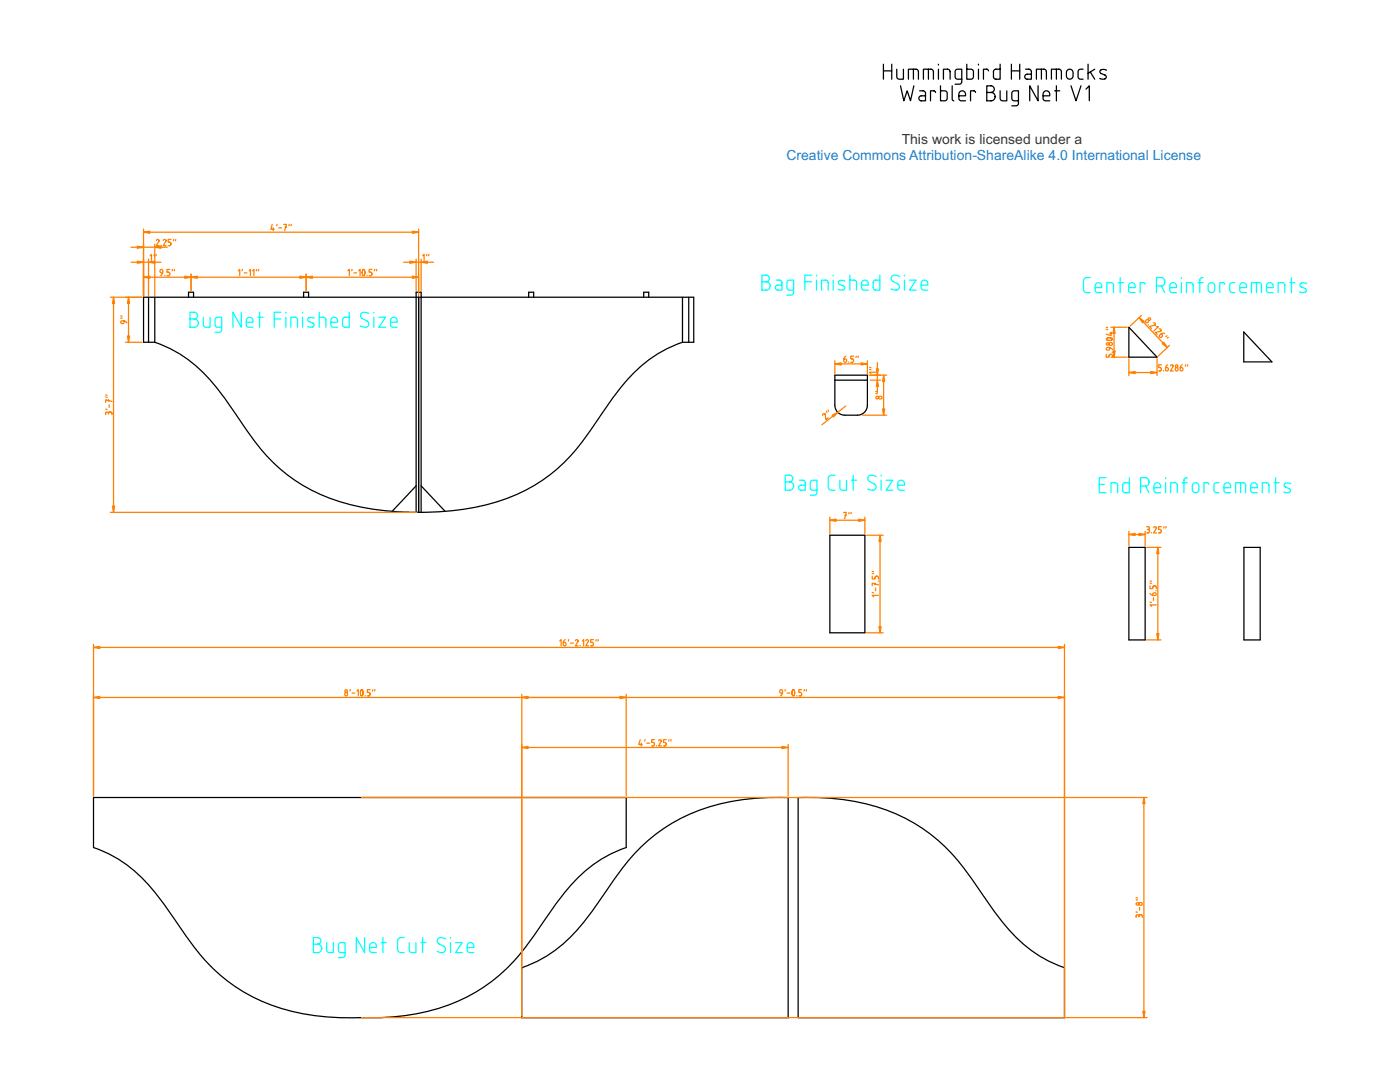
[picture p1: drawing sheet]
<svg xmlns="http://www.w3.org/2000/svg" width="279mm" height="216mm" viewBox="0 0 279 216" stroke-linecap="round" stroke-linejoin="round" font-family="sans-serif">
<defs><g id="words">
<text font-size="2.8" fill="#373737" x="179.9" y="28.8">This work is licensed under a</text>
<text font-size="2.8" fill="#1982d1" x="157" y="31.9">Creative Commons Attribution-ShareAlike 4.0 International License</text>
</g></defs>
<g fill="none" stroke="#000" stroke-width=".25">
<path d="M176.3 12.8v3M176.3 14.1h1.7M178 12.8v3M179 13.8v1.5v.3l.5 .2h.8v-2M179.7 17.1l.7 3 .6-2 .7 2 .7-3M181.3 15.8v-2h1.5l.4 .3 .1 1.7M182.3 13.8v2M183.5 18.1l1 .1 .2 .4v1.5h-.8a.5 .5 0 0 1-.5-.5 .5 .5 0 0 1 .5-.5h.8M184.3 15.8v-2h1.5l.4 .3 .1 1.7M185.3 13.8v2M186.7 18.5l-.2-.3-.8-.1v2M187.3 12.8v.2"/>
<path d="M187.3 13.8v2M187.7 17.1v3l1.1-.1 .2-.4v-1.2l-.5-.3h-.8M188.3 15.8v-2h.8l.4 .3 .1 1.7M190 17.1v2.7l.4 .3M191.4 19.1h1.3a.7 .7 0 0 0-.5-.9 .7 .7 0 0 0-.8 .6v.8l.2 .4 1.1 .1M191.9 15.8h-.8l-.4-.2-.1-1.3 .3-.4 1-.1v2.5l-.2 .4-1.1 .1M192.9 12.8v3l1.1-.1 .3-.4-.1-1.2-.4-.3h-.9M194.7 18.5l-.2-.3-.8-.1v2M195.3 12.8v.2M195.3 13.8v2M196.9 17.1h.9a.67 .67 0 0 1 .6 .7 .67 .67 0 0 1-.6 .7 .83 .83 0 0 1 .8 .8 .83 .83 0 0 1-.8 .8h-.9zM196.9 18.5h.9"/>
<path d="M197.3 14.1l-.2-.2-.8-.1v2M199.6 12.8v3l-1.1-.1-.2-.4v-1.2l.5-.3h.8M199.6 18.1v1.5l.2 .4 .3 .1h.8v-2M201.8 14.1h1.7M201.8 12.8v3M203.5 12.8v3M204.7 13.8l.9 .1 .2 .4v1.5h-.8a.5 .5 0 0 1-.5-.5 .5 .5 0 0 1 .5-.5h.8M206.8 15.8v-2h1.5l.5 .3v1.7M207.2 17.1v3l-1.7-3v3M207.8 13.8v2M208.2 19.1h1.3a.7 .7 0 0 0-.5-.9 .7 .7 0 0 0-.8 .6v.8l.2 .4 1.1 .1M209.8 15.8v-2h1.5l.5 .3v1.7"/>
<path d="M210.5 18.1h1M210.8 13.8v2M210.8 17.1v3M213 14a.67 .67 0 0 1 .7-.1 .67 .67 0 0 1 .5 .6v.6a.67 .67 0 0 1-.7 .7 .67 .67 0 0 1-.7-.7v-.6zM213.7 17.1l1 3 1-3M216.2 13.8l-.8 .1-.2 .4v1.3l.5 .2h.5M216.7 17.8l.7-.7v3M217.1 12.8v3M217.6 14.4l.9 1.4M218.5 13.8l-1.4 .8M220.8 14l-.8-.1-.5 .2 .1 .5 .9 .4a.47 .47 0 0 1 .2 .6 .47 .47 0 0 1-.6 .2l-.6-.1M203.3 20.1h-.9l-.4-.2-.1-1.3 .3-.4 1.1-.1v2.5l-.3 .4-1.1 .1"/>
<path d="M166.6 74.9h6.5v6.2l-.3 .8-.5 .6-1 .3h-2.9l-.8-.2-.6-.6-.4-1zM166.6 75.9h6.5M172.6 106.8h-7v19.5h7"/>
</g>
<g fill="none" stroke="#0ff" stroke-width=".25">
<path d="M152.1 56.2h.8a.83 .83 0 0 1 .8 .9 .83 .83 0 0 1-.8 .8h-.8v-3h.8a.67 .67 0 0 1 .7 .7 .67 .67 0 0 1-.7 .6M154.9 55.9l.9 .1 .2 .4v1.5h-.8a.5 .5 0 0 1-.5-.5 .5 .5 0 0 1 .5-.5h.8M158.4 57.9h-.9l-.4-.3-.1-1.2 .3-.4 1.1-.1v2.5l-.3 .4-1.1 .1M160.6 56.2h1.4M162 54.9h-1.4v3M163 54.9v.2M163 55.9v2M164 57.9v-2h.8l.4 .2 .1 1.8M166.3 54.9v.2M166.3 55.9v2M167.3 57.7l1 .1M168.6 56.1l-.8-.1-.4 .1-.1 .3 .1 .3 1.1 .5 .1 .4-.3 .2"/>
<path d="M169.6 55.9h.8l.5 .2v1.8M169.6 54.9v3M171.9 56.9h1.4a.7 .7 0 0 0-.5-1 .7 .7 0 0 0-.9 .7l.1 1 .4 .3h.9M175.6 54.9v3l-1.1-.1-.2-.4v-1.3l.5-.2h.8M179.5 55.1a1.01 1.01 0 0 0-1.7 .5l.2 .4 1.1 .6a.73 .73 0 0 1 .3 1.1 .73 .73 0 0 1-1.1 .1l-.5-.1M180.5 54.9v.2M180.5 55.9v2M181.5 55.9h1.3l-1.3 2h1.3M183.8 56.9h1.4a.7 .7 0 0 0-.5-1 .7 .7 0 0 0-.9 .7l.1 1 .4 .3h.9M217.6 55.4h-.7a.67 .67 0 0 0-.7 .7v1.6a.67 .67 0 0 0 .7 .7h.7M218.6 57.4h1.3a.7 .7 0 0 0-.5-1 .7 .7 0 0 0-.8 .7v1l.5 .3h.8M220.9 58.4v-2h.8l.5 .2v1.8"/>
<path d="M223.2 56.4h1M223.6 55.4v3M225.2 57.4h1.3a.7 .7 0 0 0-.4-1 .7 .7 0 0 0-.9 .7v.8l.3 .4 1 .1M228.5 56.7l-.1-.3h-.9v2M230.8 57.1h1M231.8 57.1a.85 .85 0 0 0 .7-.9 .85 .85 0 0 0-.7-.8h-1v3M231.8 57.1l.7 1.3M233.5 57.4h1.3a.7 .7 0 0 0-.5-1 .7 .7 0 0 0-.8 .7v.8l.2 .4 1.1 .1M235.8 55.4v.2M235.8 56.4v2M236.8 58.4v-2h.8l.4 .2 .1 1.8M239.1 56.4h1"/>
<path d="M240.1 55.4a.54 .54 0 0 0-.7 .5v2.5M241.3 56.6a.67 .67 0 0 1 .7-.2 .67 .67 0 0 1 .4 .7v.6a.67 .67 0 0 1-.6 .7 .67 .67 0 0 1-.7-.7v-.6zM244.4 56.7l-.1-.3h-.9v2M246.4 56.4l-.7 .1-.3 .4 .1 1.2 .4 .3h.5M247.4 57.4h1.4a.7 .7 0 0 0-.5-1 .7 .7 0 0 0-.9 .7v.8l.3 .4 1.1 .1M249.8 58.4v-2h1.5l.4 .2 .1 1.8M250.8 56.4v2M252.8 57.4h1.3a.7 .7 0 0 0-.5-1 .7 .7 0 0 0-.8 .7v1l.5 .3h.8M255.1 58.4v-2h.8l.4 .2 .1 1.8M257.4 56.4h1M257.7 55.4v3M260.7 56.6l-.8-.1-.4 .2v.5l1 .4a.47 .47 0 0 1 .1 .6 .47 .47 0 0 1-.6 .2l-.6-.2"/>
<path d="M37.9 62.3h.9a.67 .67 0 0 1 .6 .7 .67 .67 0 0 1-.6 .6 .83 .83 0 0 1 .8 .9 .83 .83 0 0 1-.8 .8h-.9zM37.9 63.6h.9M40.6 63.3v1.5l.2 .4 .3 .1h.8v-2M44.2 65.3h-.8l-.4-.2-.1-1.3 .3-.4 1-.1v2.5l-.2 .4-1.1 .1M48.2 62.3v3l-1.7-3v3M49.1 64.3h1.4a.7 .7 0 0 0-.5-1 .7 .7 0 0 0-.9 .7v.8l.3 .4 1.1 .1M51.5 63.3h1M51.8 62.3v3M54.7 63.6h1.4M56.1 62.3h-1.4v3M57.1 62.3v.2M57.1 63.3v2"/>
<path d="M58.1 65.3v-2h.8l.4 .3 .1 1.7M60.4 62.3v.2M60.4 63.3v2M62.7 63.5l-.8-.1-.5 .2 .1 .5 .9 .4a.47 .47 0 0 1 .2 .6 .47 .47 0 0 1-.6 .2l-.6-.1M63.7 63.3h.8l.5 .3v1.7M63.7 62.3v3M66 64.3h1.4a.7 .7 0 0 0-.5-1 .7 .7 0 0 0-.9 .7v.8l.3 .4 1.1 .1M69.7 62.3v3l-1.1-.1-.2-.4v-1.2l.5-.3h.8M73.6 62.5a1.01 1.01 0 0 0-1.7 .5l.2 .4 1.1 .6a.73 .73 0 0 1 .3 1.1 .73 .73 0 0 1-1.1 .1l-.5-.1M74.6 62.3v.2M74.6 63.3v2M75.6 63.3h1.3l-1.3 2h1.3"/>
<path d="M77.9 64.3h1.4a.7 .7 0 0 0-.5-1 .7 .7 0 0 0-.9 .7v.8l.3 .4 1.1 .1M156.7 94.8h.8a.67 .67 0 0 1 .7 .7 .67 .67 0 0 1-.6 .7 .83 .83 0 0 1 .8 .8 .83 .83 0 0 1-.8 .8h-.9zM156.7 96.2h.9M159.5 95.8l1 .1 .2 .4v1.5h-.8a.5 .5 0 0 1-.5-.5 .5 .5 0 0 1 .5-.5h.8M163 97.8h-.8l-.4-.2-.1-1.3 .3-.4 1-.1v2.5l-.2 .4-1.1 .1M166.6 94.8h-.7a.67 .67 0 0 0-.6 .7v1.7a.67 .67 0 0 0 .6 .6h.7M167.6 95.8v1.5l.3 .5h.2h.8v-2M169.9 95.8h1M170.3 94.8v3M174.8 95.1a1.01 1.01 0 0 0-1.6 .4l.2 .4 1.1 .7a.73 .73 0 0 1 .2 1 .73 .73 0 0 1-1 .2l-.5-.2M175.8 94.8v.2M175.8 95.8v2"/>
<path d="M176.8 95.8h1.4l-1.4 2h1.4M179.2 96.8h1.3a.7 .7 0 0 0-.5-.9 .7 .7 0 0 0-.8 .6v.8l.2 .5h1.1M219.4 96.7h1M220.7 95.3h-1.3v3h1.3M221.7 98.3v-2h.9l.4 .3 .1 1.7M225.4 95.3v3l-1.1-.1-.2-.4v-1.2l.5-.3h.8M227.6 97h1M228.6 97a.85 .85 0 0 0 .7-.8 .85 .85 0 0 0-.7-.9h-1v3M228.6 97l.7 1.3M230.3 97.3h1.3a.7 .7 0 0 0-.4-.9 .7 .7 0 0 0-.9 .6l.1 1.1 .4 .2h.8M232.6 95.3v.2M232.6 96.3v2"/>
<path d="M233.6 98.3v-2h.9l.4 .3v1.7M235.9 96.3h1M236.9 95.3a.54 .54 0 0 0-.6 .5v2.5M238.1 96.5a.67 .67 0 0 1 .8-.1 .67 .67 0 0 1 .4 .6v.7a.67 .67 0 0 1-.7 .6 .67 .67 0 0 1-.7-.6v-.7zM241.3 96.7l-.2-.3-.8-.1v2M243.3 96.3l-.8 .1-.2 .4v1.3l.5 .2h.5M244.3 97.3h1.3a.7 .7 0 0 0-.5-.9 .7 .7 0 0 0-.8 .6v1.1l.5 .2h.8M246.6 98.3v-2h1.5l.4 .3 .1 1.7M247.6 96.3v2M249.6 97.3h1.3a.7 .7 0 0 0-.4-.9 .7 .7 0 0 0-.9 .6v.8l.2 .4 1.1 .1M251.9 98.3v-2h.9l.4 .3 .1 1.7M254.2 96.3h1"/>
<path d="M254.6 95.3v3M257.6 96.5l-.9-.1-.4 .2 .1 .5 .9 .4a.47 .47 0 0 1 .2 .6 .47 .47 0 0 1-.6 .2l-.7-.1M62.5 188.4h.9a.83 .83 0 0 1 .8 .8 .83 .83 0 0 1-.8 .9h-.9v-3h.9a.67 .67 0 0 1 .6 .6 .67 .67 0 0 1-.6 .7M65.2 188.1v1.5l.3 .4 .2 .1h.8v-2M68.9 190.1h-.9l-.4-.3-.1-1.2 .3-.5h1.1v2.5l-.3 .4-1.1 .1M72.8 187.1v3l-1.7-3v3M73.8 189.1h1.3a.7 .7 0 0 0-.5-1 .7 .7 0 0 0-.8 .6v1.1l.5 .3h.8M76.1 188.1h1M76.4 187.1v3M80.7 187.1h-.7a.67 .67 0 0 0-.7 .6v1.7a.67 .67 0 0 0 .7 .7h.7M81.7 188.1v1.5l.2 .4 .3 .1h.8v-2M84 188.1h1"/>
<path d="M84.3 187.1v3M88.9 187.3a1.01 1.01 0 0 0-1.7 .4l.2 .5 1.1 .6a.73 .73 0 0 1 .3 1.1 .73 .73 0 0 1-1.1 .1l-.5-.2M89.9 187.1v.1M89.9 188.1v2M90.9 188.1h1.3l-1.3 2h1.3M93.2 189.1h1.4a.7 .7 0 0 0-.5-1 .7 .7 0 0 0-.9 .6l.1 1.1 .4 .3h.9"/>
</g>
<path d="M166.6 72.6h6.5" fill="none" stroke="#ff7f00" stroke-width=".25"/>
<path d="M166.6 72.6l1.3-.2v.4z" fill="#ff7f00"/>
<path d="M166.6 72.6l1.3-.2v.4z" fill="#ff7f00" stroke="#ff7f00" stroke-width=".25"/>
<path d="M171.9 72.4l1.2 .2-1.2 .2z" fill="#ff7f00"/>
<path d="M171.9 72.4l1.2 .2-1.2 .2z" fill="#ff7f00" stroke="#ff7f00" stroke-width=".25"/>
<path d="M166.6 72v2.5M168.8 71.1a.74 .74 0 0 0-.1 1.2l.2-.1v-.5l-.5-.1M169.4 72.2v.1M170.3 71.1h-.5v.5h.4l.1 .3-.1 .4h-.4M170.9 71.1l-.1 .2M171.3 71.1l-.1 .2M173.1 72v2.5M175.1 72.4v6" fill="none" stroke="#ff7f00" stroke-width=".25"/>
<path d="M174.9 73.6h.4l-.2 1.3z" fill="#ff7f00"/>
<path d="M174.9 73.6h.4l-.2 1.3z" fill="#ff7f00" stroke="#ff7f00" stroke-width=".25"/>
<path d="M175.1 75.9l.2 1.2h-.4z" fill="#ff7f00"/>
<path d="M175.1 75.9l.2 1.2h-.4z" fill="#ff7f00" stroke="#ff7f00" stroke-width=".25"/>
<path d="M173.5 73.7l.3 .1M173.5 73.3l.3 .1M173.7 74.9h2M173.7 75.9h2M174.8 74.3h-1.3l.3 .2M176.3 74.9v7.9" fill="none" stroke="#ff7f00" stroke-width=".25"/>
<path d="M176.3 74.9l.3 1.2h-.5z" fill="#ff7f00"/>
<path d="M176.3 74.9l.3 1.2h-.5z" fill="#ff7f00" stroke="#ff7f00" stroke-width=".25"/>
<path d="M176.1 81.6h.5l-.3 1.2z" fill="#ff7f00"/>
<path d="M176.1 81.6h.5l-.3 1.2z" fill="#ff7f00" stroke="#ff7f00" stroke-width=".25"/>
<g fill="none" stroke="#ff7f00" stroke-width=".25">
<path d="M173.4 74.9h3.6M174.8 78.5l.3 .1M174.8 78.1l.3 .1M172.2 82.8h4.8M165.6 103.8h7"/>
<circle cx="175.1" cy="79.3" r=".25"/>
<circle cx="175.7" cy="79.3" r=".32"/>
</g>
<path d="M172.6 106.8v19.5" fill="none" stroke="#000" stroke-width=".25"/>
<path d="M165.6 103.8l1.3-.2v.4z" fill="#ff7f00"/>
<path d="M165.6 103.8l1.3-.2v.4z" fill="#ff7f00" stroke="#ff7f00" stroke-width=".25"/>
<path d="M171.4 103.6l1.2 .2-1.2 .2z" fill="#ff7f00"/>
<path d="M171.4 103.6l1.2 .2-1.2 .2z" fill="#ff7f00" stroke="#ff7f00" stroke-width=".25"/>
<path d="M165.6 103.2v3.3M168.3 102.2h.6l-.3 1.3M168.6 102.8h.3M169.5 102.2l-.1 .3M169.9 102.2l-.1 .3M172.6 103.2v3.3M175.6 106.8v19.5" fill="none" stroke="#ff7f00" stroke-width=".25"/>
<path d="M175.6 106.8l.2 1.2h-.4z" fill="#ff7f00"/>
<path d="M175.6 106.8l.2 1.2h-.4z" fill="#ff7f00" stroke="#ff7f00" stroke-width=".25"/>
<path d="M175.4 125h.4l-.2 1.3z" fill="#ff7f00"/>
<path d="M175.4 125h.4l-.2 1.3z" fill="#ff7f00" stroke="#ff7f00" stroke-width=".25"/>
<path d="M168.8 81l-4.8 3.7M172.9 106.8h3.4M174.1 115v.5h.5l.1-.4 .2-.1 .4 .1v.4M174.1 118.2l.2 .1M174.1 114.4l.2 .1M174.1 114l.2 .1M174.6 116.4v.2M174.8 117.3v.6M175.2 115.9h.1M175.3 118.8h-1.2l.2 .3M175.3 116.7l-1.2-.3v.5M172.9 126.3h3.4" fill="none" stroke="#ff7f00" stroke-width=".25"/>
<path d="M166.1 82.9l1.1-.6-.9 .9z" fill="#ff7f00"/>
<path d="M166.1 82.9l1.1-.6-.9 .9z" fill="#ff7f00" stroke="#ff7f00" stroke-width=".25"/>
<path d="M227.3 63.4l5.7 5.9M227.8 62.9l-2.3 2.2M233.4 68.9l-2.3 2.2M164.2 82.9l.1-.3h.3l.2 1.1 .5-.3M164.9 82.1l.1 .2M165.3 81.8l.1 .3" fill="none" stroke="#ff7f00" stroke-width=".25"/>
<g fill="none" stroke="#000" stroke-width=".25">
<path d="M29.6 59.3v9M30.9 59.3v9M37.6 59.3v-1h1v1M60.6 59.3v-1h1v1M83.5 59.3v42.9M105.5 59.3v-1h1v1M128.5 59.3v-1h1v1M136.2 59.3v9M137.5 59.3v9M30.9 68.3a28 28 0 0 1 13.8 11l1 1.4a87.2 87.2 0 0 0 8 10.8 34.2 34.2 0 0 0 20.7 10.1 61.3 61.3 0 0 0 9.1 .6M30.9 68.3h-2.3v-9h109.8v9h-2.2M136.2 68.3a28 28 0 0 0-13.8 11l-1 1.4a87.2 87.2 0 0 1-8 10.8 34.2 34.2 0 0 1-20.7 10.1 61.3 61.3 0 0 1-9.2 .6"/>
<path d="M225.3 65.3l5.6 6h-5.6zM248.2 66.2l5.6 6h-5.6zM83 96.9l-4.7 5.1M84 96.9l4.8 5.1M83 102.2v-43.9h1v43.9M225.3 109.2h3.2v18.5h-3.2zM248.3 109.2h3.2v18.5h-3.2zM18.7 159.1h106.3v10a28.1 28.1 0 0 0-13.9 11.1l-1 1.4a86.6 86.6 0 0 1-8.2 10.8 35.2 35.2 0 0 1-23.1 10.5 81.6 81.6 0 0 1-18.2-.6 34.4 34.4 0 0 1-23.2-15.1 108.2 108.2 0 0 0-8.1-11 25.3 25.3 0 0 0-10.6-7.1zM159.3 159.2a41.6 41.6 0 0 1 23.4 5.2 37.5 37.5 0 0 1 11.9 12 69.8 69.8 0 0 0 8.4 10.9 24.7 24.7 0 0 0 9.4 5.8v10h-53.1zM127.2 169.8a35.2 35.2 0 0 1 23.1-10.5l7-.1v43.9h-53.2v-10a28.1 28.1 0 0 0 13.9-11.1l1-1.4a86.6 86.6 0 0 1 8.2-10.8z"/>
</g>
<path d="M227.3 63.4l1 .7-.3 .3z" fill="#ff7f00"/>
<path d="M227.3 63.4l1 .7-.3 .3z" fill="#ff7f00" stroke="#ff7f00" stroke-width=".25"/>
<path d="M232 68.6l.3-.3 .7 1z" fill="#ff7f00"/>
<path d="M232 68.6l.3-.3 .7 1z" fill="#ff7f00" stroke="#ff7f00" stroke-width=".25"/>
<g fill="none" stroke="#ff7f00" stroke-width=".25">
<path d="M225.3 71.6v3.4M225.3 74.3h5.6M229.2 64.8h-.1M230.2 64.4l.3 .1v.4l-1.1 .2 .4 .4M230.8 65.2h.4l-.9 .8M230.9 71.6v3.4M231.3 65.6l.4 .1v.4l-1.1 .2 .3 .5M232.4 66.5a.74 .74 0 0 0-1 .8h.3l.3-.3-.3-.4M232.9 67l-.2 .1M233.2 67.3l-.3 .1"/>
<circle cx="228.9" cy="64.1" r=".32"/>
<circle cx="229.4" cy="63.7" r=".25"/>
</g>
<path d="M225.3 74.3l1.2-.2v.4z" fill="#ff7f00"/>
<path d="M225.3 74.3l1.2-.2v.4z" fill="#ff7f00" stroke="#ff7f00" stroke-width=".25"/>
<path d="M229.7 74.1l1.2 .2-1.2 .2z" fill="#ff7f00"/>
<path d="M229.7 74.1l1.2 .2-1.2 .2z" fill="#ff7f00" stroke="#ff7f00" stroke-width=".25"/>
<g fill="none" stroke="#ff7f00" stroke-width=".25">
<path d="M221.7 71.3h3.3M221.7 65.3h3.3M222.3 65.3v6M231.8 72.8h-.6v.5l.4 .1 .2 .2-.2 .4h-.4M232.2 74h.1M233 72.8a.74 .74 0 0 0-.1 1.2l.2-.1v-.4l-.5-.2M233.6 73l.3-.2 .2 .2-.5 1h.5M235.9 72.8a.74 .74 0 0 0-.1 1.2l.2-.1v-.4l-.5-.2M236.6 72.8v.3M237 72.8v.3"/>
<circle cx="234.8" cy="73.1" r=".25"/>
<circle cx="234.9" cy="73.7" r=".32"/>
</g>
<path d="M222.1 70h.4l-.2 1.3z" fill="#ff7f00"/>
<path d="M222.1 70h.4l-.2 1.3z" fill="#ff7f00" stroke="#ff7f00" stroke-width=".25"/>
<path d="M222.3 65.3l.2 1.2h-.4z" fill="#ff7f00"/>
<path d="M222.3 65.3l.2 1.2h-.4z" fill="#ff7f00" stroke="#ff7f00" stroke-width=".25"/>
<g fill="none" stroke="#ff7f00" stroke-width=".25">
<path d="M220.8 70.7v.6h.5l.1-.5 .2-.1 .4 .1v.5M220.8 65.7l.3 .1M220.8 65.3l.3 .1M220.8 67.5l.7-.1 .5 .3-.2 .2h-.5l-.5-.1zM221.5 69.3v.3a.32 .32 0 0 1-.3 .3 .32 .32 0 0 1-.4-.2 .32 .32 0 0 1 .3-.4 .93 .93 0 0 1 .9 .4M221.5 66.5h.5M221.7 66.3v.7l-.9-.3M222 70.3h.1M225.3 106v2.9M225.3 106.7h3.2M228.5 106v2.9"/>
<circle cx="221.1" cy="68.6" r=".25"/>
<circle cx="221.7" cy="68.6" r=".32"/>
</g>
<path d="M225.3 106.7l1.2-.3v.5z" fill="#ff7f00"/>
<path d="M225.3 106.7l1.2-.3v.5z" fill="#ff7f00" stroke="#ff7f00" stroke-width=".25"/>
<path d="M227.3 106.4l1.2 .3-1.2 .2z" fill="#ff7f00"/>
<path d="M227.3 106.4l1.2 .3-1.2 .2z" fill="#ff7f00" stroke="#ff7f00" stroke-width=".25"/>
<path d="M228.9 105.1l.5 .1v.3l-.3 .1M228.9 109.2h2.8M229 105.6h.1M229.1 105.6l.3 .2v.4l-.5 .1M229.8 106.3h.1M230.2 105.3l.3-.2 .3 .2-.6 1h.6M231.1 109.2v18.5M231.8 105.1h-.6v.5l.4 .1 .2 .2-.2 .4h-.4M232.3 105.1l-.1 .3M232.7 105.1v.3M228.9 127.7h2.8" fill="none" stroke="#ff7f00" stroke-width=".25"/>
<path d="M231.1 109.2l.2 1.3h-.4z" fill="#ff7f00"/>
<path d="M231.1 109.2l.2 1.3h-.4z" fill="#ff7f00" stroke="#ff7f00" stroke-width=".25"/>
<path d="M230.9 126.4h.4l-.2 1.3z" fill="#ff7f00"/>
<path d="M230.9 126.4h.4l-.2 1.3z" fill="#ff7f00" stroke="#ff7f00" stroke-width=".25"/>
<path d="M229.5 118.4a.74 .74 0 0 0 1.3 .2l-.2-.3h-.4l-.1 .5M229.5 116.9v.6h.6v-.5l.2-.1 .4 .1 .1 .5M229.5 116.3l.3 .1M229.5 115.9l.3 .1M230.2 119.3v.5M230.7 117.9h.1M18.7 129.2h193.7M229.5 120.2h.3M230.8 120.7h-1.3l.3 .3" fill="none" stroke="#ff7f00" stroke-width=".25"/>
<path d="M18.7 129.2l1.2-.2v.4z" fill="#ff7f00"/>
<path d="M18.7 129.2l1.2-.2v.4z" fill="#ff7f00" stroke="#ff7f00" stroke-width=".25"/>
<path d="M211.2 129l1.2 .2-1.2 .2z" fill="#ff7f00"/>
<path d="M211.2 129l1.2 .2-1.2 .2z" fill="#ff7f00" stroke="#ff7f00" stroke-width=".25"/>
<g fill="none" stroke="#ff7f00" stroke-width=".25">
<path d="M18.7 128.6v30.2M18.7 139.2h106.3M111.7 127.9l.3-.3v1.3M112.8 127.6a.74 .74 0 0 0-.1 1.3l.2-.2v-.4l-.5-.1M113.5 127.6l-.1 .3M113.9 128.3h.5M114.8 127.8l.3-.2 .3 .3-.6 1h.6M115.8 128.8v.1M116.2 127.9l.3-.3v1.3M116.9 127.8l.3-.2 .3 .3-.6 1h.6M118.4 127.6h-.5v.6h.4l.1 .3-.1 .3-.4 .1M119 127.6l-.1 .3"/>
<path d="M119.4 127.6l-.1 .3M212.4 128.6v64.2"/>
</g>
<path d="M18.7 139.2l1.2-.2v.4z" fill="#ff7f00"/>
<path d="M18.7 139.2l1.2-.2v.4z" fill="#ff7f00" stroke="#ff7f00" stroke-width=".25"/>
<path d="M123.7 139l1.3 .2-1.3 .2z" fill="#ff7f00"/>
<path d="M123.7 139l1.3 .2-1.3 .2z" fill="#ff7f00" stroke="#ff7f00" stroke-width=".25"/>
<g fill="none" stroke="#ff7f00" stroke-width=".25">
<path d="M18.7 138.5v20.3M69.9 137.6l-.1 .3M70.3 138.3h.5M71.2 137.9l.3-.3v1.3M72.1 137.7h.2l.2 .4-.1 .6-.2 .2-.3-.5zM72.9 138.8v.1M73.9 137.6h-.6v.6h.4l.2 .2-.2 .4-.4 .1M74.4 137.6l-.1 .3M74.8 137.6v.3M104.1 139.2h108.3M125 138.5v20.3"/>
<circle cx="69.1" cy="137.9" r=".25"/>
<circle cx="69.1" cy="138.5" r=".32"/>
</g>
<path d="M104.1 139.2l1.3-.2v.4z" fill="#ff7f00"/>
<path d="M104.1 139.2l1.3-.2v.4z" fill="#ff7f00" stroke="#ff7f00" stroke-width=".25"/>
<path d="M211.2 139l1.2 .2-1.2 .2z" fill="#ff7f00"/>
<path d="M211.2 139l1.2 .2-1.2 .2z" fill="#ff7f00" stroke="#ff7f00" stroke-width=".25"/>
<path d="M104.1 138.5v64.3M156.2 138.3h-.3a.32 .32 0 0 1-.3-.3 .32 .32 0 0 1 .2-.3 .32 .32 0 0 1 .4 .2 .93 .93 0 0 1-.4 1M156.7 137.6v.3M157.1 138.3h.5M158.2 137.7h.3l.1 .4-.1 .6-.2 .2-.2-.5zM159 138.8v.1M160 137.6h-.6v.6h.4l.2 .2-.2 .4-.4 .1M160.5 137.6v.3M161 137.6l-.1 .3M212.4 138.5v64.3M228.3 159.1v44" fill="none" stroke="#ff7f00" stroke-width=".25"/>
<path d="M228.3 159.1l.2 1.3h-.4z" fill="#ff7f00"/>
<path d="M228.3 159.1l.2 1.3h-.4z" fill="#ff7f00" stroke="#ff7f00" stroke-width=".25"/>
<path d="M228.1 201.8h.4l-.2 1.3z" fill="#ff7f00"/>
<path d="M228.1 201.8h.4l-.2 1.3z" fill="#ff7f00" stroke="#ff7f00" stroke-width=".25"/>
<g fill="none" stroke="#ff7f00" stroke-width=".25">
<path d="M72.1 159.1h156.8M104.1 149.2h53.2M226.7 179.5l.3 .1M226.7 179.1l.3 .1M226.7 182h.3M227.3 182.8l-.2-.2h-.2l-.2 .5M227.3 182.8l.1-.2h.4l.2 .5M227.3 182.8v.1M227.4 181.1v.5M72.1 203.1h156.8"/>
<circle cx="227" cy="180.4" r=".25"/>
<circle cx="227.7" cy="180.3" r=".32"/>
</g>
<path d="M104.1 149.2l1.3-.3v.5z" fill="#ff7f00"/>
<path d="M104.1 149.2l1.3-.3v.5z" fill="#ff7f00" stroke="#ff7f00" stroke-width=".25"/>
<path d="M156 148.9l1.3 .3-1.3 .2z" fill="#ff7f00"/>
<path d="M156 148.9l1.3 .3-1.3 .2z" fill="#ff7f00" stroke="#ff7f00" stroke-width=".25"/>
<g fill="none" stroke="#ff7f00" stroke-width=".25">
<path d="M80.6 52.3h5.9M104.1 148.5v44.3M127.8 147.6l-.3 1h.7M128 148.3v.5M128.7 147.6v.3M129.1 148.3h.5M130.6 147.6h-.5v.5l.4 .1 .1 .2-.1 .4h-.4M131 148.8h.1M131.4 147.8l.3-.2 .3 .2-.6 1h.6M133 147.6h-.6v.5l.4 .1 .2 .2-.2 .4h-.4M133.5 147.6v.3M133.9 147.6v.3"/>
<path d="M157.3 148.5v10.3"/>
</g>
<path d="M81.8 52.1l1.2 .2-1.2 .2z" fill="#ff7f00"/>
<path d="M81.8 52.1l1.2 .2-1.2 .2z" fill="#ff7f00" stroke="#ff7f00" stroke-width=".25"/>
<path d="M84 52.3l1.3-.2v.4z" fill="#ff7f00"/>
<path d="M84 52.3l1.3-.2v.4z" fill="#ff7f00" stroke="#ff7f00" stroke-width=".25"/>
<path d="M61.1 55.3h22.4M83 51.7v6.3M84 51.7v6.3M84.4 51l.2-.2v1.2M85.2 50.8l-.1 .2M85.6 50.8l-.1 .2" fill="none" stroke="#ff7f00" stroke-width=".25"/>
<path d="M61.1 55.3l1.2-.2v.4z" fill="#ff7f00"/>
<path d="M61.1 55.3l1.2-.2v.4z" fill="#ff7f00" stroke="#ff7f00" stroke-width=".25"/>
<path d="M82.3 55.1l1.2 .2-1.2 .2z" fill="#ff7f00"/>
<path d="M82.3 55.1l1.2 .2-1.2 .2z" fill="#ff7f00" stroke="#ff7f00" stroke-width=".25"/>
<path d="M38.1 55.3h23M61.1 54.7v3.3M69.4 54l.3-.2v1.2M70.3 53.8l-.1 .2M70.6 54.5h.6M71.6 54l.3-.2v1.2M72.4 53.8h.3l.1 .4v.6l-.2 .2-.3-.5zM73.3 54.9v.1M74.2 53.8h-.5v.5l.4 .1 .1 .2-.1 .4h-.4M74.8 53.8l-.1 .2M75.2 53.8l-.1 .2M83.5 54.7v3.3" fill="none" stroke="#ff7f00" stroke-width=".25"/>
<path d="M38.1 55.3l1.3-.2v.4z" fill="#ff7f00"/>
<path d="M38.1 55.3l1.3-.2v.4z" fill="#ff7f00" stroke="#ff7f00" stroke-width=".25"/>
<path d="M59.8 55.1l1.3 .2-1.3 .2z" fill="#ff7f00"/>
<path d="M59.8 55.1l1.3 .2-1.3 .2z" fill="#ff7f00" stroke="#ff7f00" stroke-width=".25"/>
<path d="M28.6 55.3h9.5M38.1 54.7v3.3M47.6 54l.2-.2v1.2M48.4 53.8l-.1 .2M48.7 54.5h.6M49.7 54l.3-.2v1.2M50.4 54l.3-.2v1.2M51.2 53.8v.2M51.7 53.8l-.1 .2M61.1 54.7v3.3" fill="none" stroke="#ff7f00" stroke-width=".25"/>
<path d="M36.9 55.1l1.2 .2-1.2 .2z" fill="#ff7f00"/>
<path d="M36.9 55.1l1.2 .2-1.2 .2z" fill="#ff7f00" stroke="#ff7f00" stroke-width=".25"/>
<path d="M28.6 55.3l1.3-.2v.4z" fill="#ff7f00"/>
<path d="M28.6 55.3l1.3-.2v.4z" fill="#ff7f00" stroke="#ff7f00" stroke-width=".25"/>
<path d="M26.1 49.3h7.3M28.6 54.7v4.3M32.5 54.5h-.3a.32 .32 0 0 1-.3-.3 .32 .32 0 0 1 .2-.4 .32 .32 0 0 1 .4 .2 .93 .93 0 0 1-.4 1M32.9 54.9v.1M33.9 53.8h-.6v.5l.4 .1 .2 .2-.2 .4h-.4M34.4 53.8v.2M34.8 53.8v.2M38.1 54.7v3.3" fill="none" stroke="#ff7f00" stroke-width=".25"/>
<path d="M27.4 49.1l1.2 .2-1.2 .2z" fill="#ff7f00"/>
<path d="M27.4 49.1l1.2 .2-1.2 .2z" fill="#ff7f00" stroke="#ff7f00" stroke-width=".25"/>
<path d="M30.9 49.3l1.2-.2v.4z" fill="#ff7f00"/>
<path d="M30.9 49.3l1.2-.2v.4z" fill="#ff7f00" stroke="#ff7f00" stroke-width=".25"/>
<path d="M26.1 52.3h6M28.6 48.7v10.3M30.9 48.7v10.3M31.2 48l.3-.2 .3 .2-.6 1h.6M32.2 48.9v.1M32.6 48l.3-.2 .2 .2-.5 1h.5M34.1 47.8h-.5v.5l.4 .1 .1 .2-.1 .4h-.4M34.7 47.8l-.1 .2M35.1 47.8l-.1 .2" fill="none" stroke="#ff7f00" stroke-width=".25"/>
<path d="M27.4 52.1l1.2 .2-1.2 .2z" fill="#ff7f00"/>
<path d="M27.4 52.1l1.2 .2-1.2 .2z" fill="#ff7f00" stroke="#ff7f00" stroke-width=".25"/>
<path d="M29.6 52.3l1.3-.2v.4z" fill="#ff7f00"/>
<path d="M29.6 52.3l1.3-.2v.4z" fill="#ff7f00" stroke="#ff7f00" stroke-width=".25"/>
<path d="M28.6 51.7v7.3M28.6 46.3h54.9M29.6 51.7v7.3M30 51l.2-.2v1.2M30.8 50.8l-.1 .2M31.2 50.8l-.1 .2" fill="none" stroke="#ff7f00" stroke-width=".25"/>
<path d="M28.6 46.3l1.3-.2v.4z" fill="#ff7f00"/>
<path d="M28.6 46.3l1.3-.2v.4z" fill="#ff7f00" stroke="#ff7f00" stroke-width=".25"/>
<path d="M82.3 46.1l1.2 .2-1.2 .2z" fill="#ff7f00"/>
<path d="M82.3 46.1l1.2 .2-1.2 .2z" fill="#ff7f00" stroke="#ff7f00" stroke-width=".25"/>
<path d="M25.7 59.3v9M28.6 45.7v13.3M54.3 44.8l-.2 .9h.6M54.5 45.5v.5M55.3 44.8l-.1 .3M55.6 45.5h.6M56.6 44.8h.6l-.4 1.2M56.9 45.3h.3M57.7 44.8v.3M58.1 44.8v.3M83.5 45.7v13.3" fill="none" stroke="#ff7f00" stroke-width=".25"/>
<path d="M25.7 59.3l.2 1.3h-.5z" fill="#ff7f00"/>
<path d="M25.7 59.3l.2 1.3h-.5z" fill="#ff7f00" stroke="#ff7f00" stroke-width=".25"/>
<path d="M25.4 67h.5l-.2 1.3z" fill="#ff7f00"/>
<path d="M25.4 67h.5l-.2 1.3z" fill="#ff7f00" stroke="#ff7f00" stroke-width=".25"/>
<path d="M22.7 59.3v42.9M25 59.3h3.3M24.1 63.5h.3M24.1 63l.3 .1M24.8 64v.3a.32 .32 0 0 1-.3 .3 .32 .32 0 0 1-.3-.2 .32 .32 0 0 1 .2-.4 .93 .93 0 0 1 .9 .4M25 68.3h3.3" fill="none" stroke="#ff7f00" stroke-width=".25"/>
<path d="M22.7 59.3l.2 1.3h-.5z" fill="#ff7f00"/>
<path d="M22.7 59.3l.2 1.3h-.5z" fill="#ff7f00" stroke="#ff7f00" stroke-width=".25"/>
<path d="M22.4 101h.5l-.2 1.2z" fill="#ff7f00"/>
<path d="M22.4 101h.5l-.2 1.2z" fill="#ff7f00" stroke="#ff7f00" stroke-width=".25"/>
<path d="M22 59.3h6.3M21.1 79.2l.3 .1M21.1 78.8l.3 .1M21.7 79.8v.2M21.1 81.6l.3 .1M21.7 82.5l-.2-.3h-.3l-.1 .5M21.7 82.5l.1-.3h.4l.1 .5M21.7 82.5v.1M21.8 80.7v.6M22.3 80.1l-1.2-.3v.5M22 102.2h61.2" fill="none" stroke="#ff7f00" stroke-width=".25"/>
<use href="#words"/>
</svg>
